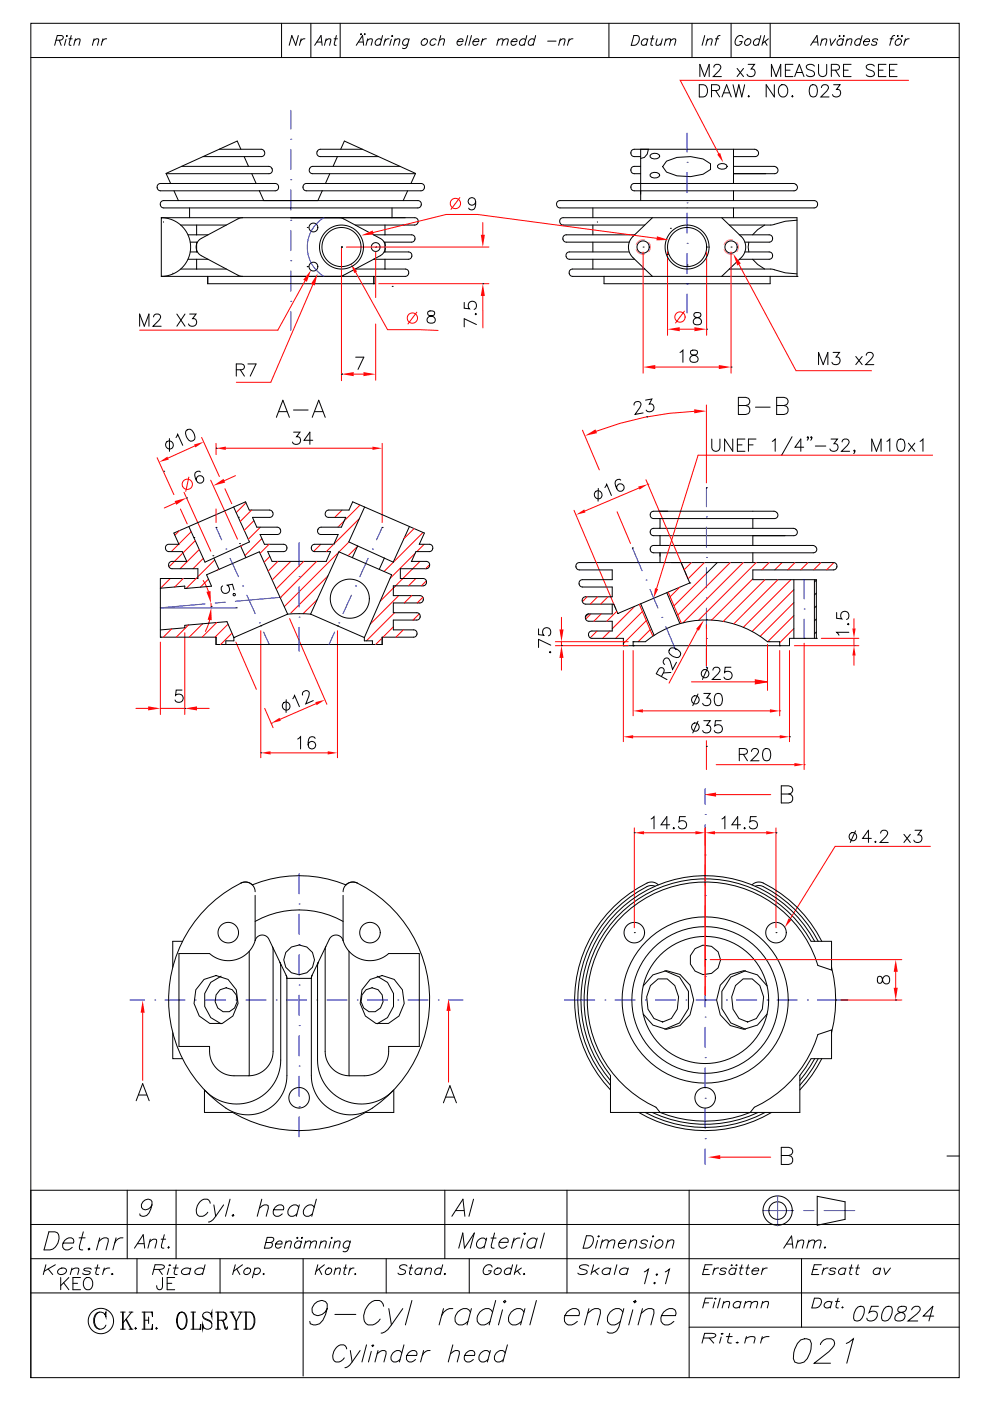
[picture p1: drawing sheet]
<svg xmlns="http://www.w3.org/2000/svg" width="210mm" height="297mm" viewBox="0 0 210 297" stroke-linecap="round" stroke-linejoin="round" font-family="sans-serif">
<g fill="none" stroke="#000" stroke-width=".21">
<path d="M35.2 36.8l1 2.1h-2.2l-.4 .1-.3 .7 .2 .4 .3 .3h24.6l.5-.2 .2-.5-.2-.6-.5-.2h-22.2M38.5 35.3h18.6l.5 .3 .2 .5-.2 .5-.5 .2h-21.8M46.5 31.6h8.9l.5 .3 .3 .6-.2 .4-.6 .3h-12.3M50.3 29.9l.8 1.7M53.4 36.8l.9 2.1M64.5 39.1l.4-.2h24.5l.5 .3 .1 .5-.2 .5-.5 .2h-24.4l-.4-.1-.2-.4v-.4zM70 36.8l-1 2.1M73 29.9l-.7 1.7M76.9 31.6h-9l-.5 .3-.2 .6 .2 .4 .5 .3h12.4M84.8 35.3h-18.5l-.5 .3-.2 .5 .2 .5 .5 .2h21.8M88.1 36.8l-.9 2.1M134 39.1l.5-.2h33.9l.4 .2a.75 .75 0 0 1 .3 1l-.6 .3h-34l-.4-.1-.3-.4v-.4z"/>
<path d="M135.9 33.2l-1.7-.1-.4-.4 .1-.7 .6-.4h25.6l.4 .2 .4 .6-.1 .5-.5 .3h-4.7M135.9 35.3h-1.6l-.3 .2-.2 .4 .1 .6 .4 .3h1.6M135.9 31.6v10.9M137.5 31.6l-.2 1.1-.6 .7-.8 .2M137.9 32.9a1.26 1.26 0 0 1 2 .2 1.22 1.22 0 0 1-2 .2zM137.9 37a1.27 1.27 0 0 1 2 .1 1.21 1.21 0 0 1-2 .2zM141.4 34.2l2.2-.8 2.9-.2 2.6 .5 1.6 1v1.2l-1.6 1-2.6 .5-2.9-.1-2.2-.8-.8-1.2zM152.2 35.1a1.27 1.27 0 0 1 2 .2 1.21 1.21 0 0 1-2 .1zM155.6 35.3h8.6l.5 .1a.77 .77 0 0 1 .2 1l-.5 .4h-8.8M155.6 31.6v7.3M34.2 42.8l.5-.3h54l.5 .3 .2 .5-.2 .5-.5 .3h-54l-.6-.5-.1-.4zM34.2 46.2h53.8l.5 .2 .2 .4-.2 .7-.5 .2h-12.7"/>
<path d="M34.7 47v.1M36.7 57.9v.1M38.3 57h9.7M38.3 47.7h9.7M39.9 55h4.2M39.9 49.8h4.2M40.2 44.1v2.1M40.3 53.4h1.6M40.3 51.3h1.6M41.7 47.7v2.1M41.7 51.3v2.1M41.7 55v2"/>
<path d="M44.1 58.6v1.5h35.2v-1.5M51.4 46.2l-.9 .2-7.8 4.1a2.07 2.07 0 0 0 0 3.7l7.8 4.1 .9 .3M55 40.4l.9 2.1M68.3 40.4l-.9 2.1M71.9 46.2l1 .2 7.8 4.1a2.07 2.07 0 0 1 0 3.7l-8.3 4.3-10.7 .1M75.3 57h10.7l.5 .3 .2 .5-.2 .5-.5 .3h-51.8M79.2 49.8h8.2l.4 .2 .2 .4-.1 .6-.5 .3h-5.9M81.5 53.4h5.3l.4 .3 .2 .6-.2 .4-.5 .3h-7.5M81.7 47.7v2.1M81.7 51.3v2.1M81.7 55v2M83.1 44.1v2.1"/>
<path d="M118.7 47l.2-.6 .5-.2h49.7v12.4h-16M118.7 47.1l.3 .4 .4 .2h17.4M118.8 42.5h54l.5 .3 .1 .4-.2 .6-.5 .3h-53.9M120.1 49.8l-.5 .2-.2 .6 .2 .5 .5 .2M125.8 44.1v2.1M125.8 47.7v2.1M125.8 51.3v2.1M125.8 55v2M126.7 47v.1M128.1 58.6v1.5h35.3v-1.5M133.3 53.4h-12.6l-.4 .2-.2 .5 .1 .6 .5 .3h13.9M136.8 57h-15.4l-.5 .3-.2 .5 .3 .6 .4 .2h17"/>
<path d="M154.7 57l9.3 .1a21.1 21.1 0 0 0 5.1 1M155.6 40.4v2.1M155.6 44.1v2.1M156.8 49.8h6.4l.4 .1 .3 .5-.1 .6-.5 .3h-5.3M158 53.4h5.3l.5 .4 .1 .5-.3 .5-.4 .2h-6.3M158.8 51.3l-.1 1.1 .1 1M159.6 55l1.1 1.1 1.5 .9M162.2 47.7l-1.5 1-1.1 1.1M169.1 46.7a21.1 21.1 0 0 0-5.1 .9l-9.3 .1M29.6 69.2v-2.6l1 2.6 1-2.6v2.6M32.6 67.2l.2-.5 .8-.1a.63 .63 0 0 1 .3 1l-1.4 1.6h1.7M37.5 66.6l1.7 2.6"/>
<path d="M39.2 66.6l-1.7 2.6M40.2 66.6h1.4l-.8 1a.83 .83 0 0 1 .9 .9 .83 .83 0 0 1-1.1 .7l-.4-.2-.2-.3M63.4 200.3a3.2 3.2 0 0 0-3.2 3.2 3.2 3.2 0 0 0 3.2 3.1"/>
<circle cx="66.5" cy="56.5" r=".93"/>
<circle cx="66.5" cy="48.2" r=".93"/>
<circle cx="72.4" cy="52.4" r="4.1"/>
<circle cx="79.7" cy="52.4" r=".93"/>
</g>
<path d="M61.7 29.5h.1M61.7 38.1h.1M61.7 23.4v4M61.7 31.7v4.2M61.7 46.7h.1M61.7 55.3h.1M61.7 40.2v4.3M61.7 48.8v4.3M61.7 57.4v4.3M61.7 63.9h.1M61.7 66v4" fill="none" stroke="#00f" stroke-width=".21"/>
<path d="M29.6 70h29.3" fill="none" stroke="#f00" stroke-width=".21"/>
<path d="M152.1 32.8l.6-.4 .7 2z" fill="#f00"/>
<path d="M192.7 17h-48.4l8.1 15.6" fill="none" stroke="#f00" stroke-width=".21"/>
<g fill="none" stroke="#000" stroke-width=".21">
<path d="M148.3 18h.9a1.38 1.38 0 0 1 .9 1.3 1.38 1.38 0 0 1-.9 1.3h-.9zM148.4 16.2v-2.6l1 2.6 1-2.6v2.6M150.9 19.2l1.5-.1a.6 .6 0 0 0 0-1l-1.5-.1v2.6M151.4 14.3l.3-.5 .7-.2a.63 .63 0 0 1 .4 1l-1.5 1.6h1.7M151.8 19.2l.8 1.4M153.5 19.7h1.2M155.5 18l.6 2.6 .6-2.6 .6 2.6 .7-2.6M156.3 14.5l1.4 1.7M157.7 14.5l-1.4 1.7M158.7 13.6h1.3l-.7 1a.83 .83 0 0 1 .9 1 .83 .83 0 0 1-1.1 .6l-.4-.1-.3-.4M163.6 16.2v-2.6l1 2.6 1-2.6v2.6M164.2 18v2.6l-1.7-2.6v2.6"/>
<path d="M165.4 18.3a.96 .96 0 0 1 1-.3 .96 .96 0 0 1 .7 .9 1.14 1.14 0 0 1-.3 1.3 1.14 1.14 0 0 1-1.2 .2 1.61 1.61 0 0 1-.2-2.1zM166.6 14.9h1M168.2 13.6h-1.6v2.6h1.6M168.6 16.2l.9-2.6 1 2.6M168.9 15.4h1.3M172 18.1a.84 .84 0 0 1 1.2 .4 2.14 2.14 0 0 1-.2 1.9 .84 .84 0 0 1-1.2-.3 2.14 2.14 0 0 1 .2-2zM172.8 14a.98 .98 0 0 0-1-.4 .98 .98 0 0 0-.8 .7l.3 .3 1 .4a.63 .63 0 0 1 .4 .5 .63 .63 0 0 1-.2 .6 1.19 1.19 0 0 1-1.5-.2M173.6 13.6v1.9a.87 .87 0 0 0 .9 .7 .87 .87 0 0 0 .8-.7v-1.9M174.2 18.6l.3-.5 .7-.1a.63 .63 0 0 1 .4 .9l-1.5 1.7h1.7M176.3 14.9l1.5-.1a.6 .6 0 0 0 0-1l-1.5-.2v2.6M176.8 18h1.4l-.8 .9a.83 .83 0 0 1 .9 1 .83 .83 0 0 1-1.1 .7l-.4-.2-.2-.3M177.2 14.9l.9 1.3"/>
<path d="M178.9 14.9h1M180.5 13.6h-1.6v2.6h1.6M185.5 14a.97 .97 0 0 0-1-.4 .97 .97 0 0 0-.8 .7l.3 .3 1 .4a.63 .63 0 0 1 .4 .5 .63 .63 0 0 1-.2 .6 1.19 1.19 0 0 1-1.5-.2M186.3 14.9h1M187.9 13.6h-1.6v2.6h1.6M188.7 14.9h1M190.3 13.6h-1.6v2.6h1.6M153.1 20.6l1-2.6 1 2.6M158.8 20.3l.1 .1-.1 .2-.1-.2zM168.1 20.3l.1 .1-.1 .2-.2-.2zM51.1 187.2a2.06 2.06 0 0 1 2.4 .4 26.3 26.3 0 0 1 19.9 0 2.06 2.06 0 0 1 2.4-.4M51.1 187.2a27.6 27.6 0 0 0-2.1 48.3 8.3 8.3 0 0 0 11.9-7.5l-.1-20.8-3.8-8.1a1.56 1.56 0 0 0-1.5-.9 1.56 1.56 0 0 0-1.4 1.1 5.9 5.9 0 0 1-9.7 2.8h-6.4v19.7h6.4a5.3 5.3 0 0 0 5.2 6.2h3.1a5.2 5.2 0 0 0 5.2-5.1v-21.6l-.1-.7"/>
<path d="M51.1 187.2a2.07 2.07 0 0 1 3 1.8M54.1 195.3a19.1 19.1 0 0 1 18.7 0M54.1 189.8v9.6M72.8 189.8v9.6M75.8 187.2a27.6 27.6 0 0 1 2.1 48.3 8.3 8.3 0 0 1-11.9-7.5l.1-20.8 3.8-8.1a1.56 1.56 0 0 1 1.5-.9 1.56 1.56 0 0 1 1.4 1.1 5.9 5.9 0 0 0 9.6 2.8h6.5v19.7h-6.5a5.3 5.3 0 0 1-5.1 6.2h-3.2a5.2 5.2 0 0 1-5.1-5.1v-21.6l.1-.7M75.8 187.2a2.07 2.07 0 0 0-3 1.8M138.9 187.9l-1.1-.2a26.9 26.9 0 0 0-8.3 42.4M139.6 187.6a2.05 2.05 0 0 0-2.4-.4 27.7 27.7 0 0 0-7.7 43.8M160.2 187.9l.9-.2 .8 .2M161.9 187.2a2.05 2.05 0 0 0-2.4 .4M172 199.5a25.7 25.7 0 0 0-36.7-8.9 25.7 25.7 0 0 0-5.8 37.4v7.8h40.2v-7.8M43.3 207.6l2.5-.8 2.6 .8 1.7 2.2 .4 2.9-1.1 2.7-2.2 1.5h-2.7l-2.2-1.5-1.1-2.7 .3-2.9z"/>
<path d="M46.9 206.9l-2.2 1.3-1.3 2.4v2.7l1.3 2.4 2.2 1.3M52.9 201.7v26.3M59.4 204l.1 .7v20a9.3 9.3 0 0 1-5.8 8.7 9.3 9.3 0 0 1-10.2-2.2M60.9 207.4h5.1M63.4 200.3a3.2 3.2 0 0 1 3.3 3.2 3.2 3.2 0 0 1-3.3 3.1M67.5 204l-.1 .7v20a9.3 9.3 0 0 0 5.8 8.7 9.3 9.3 0 0 0 10.2-2.2M74 201.7v26.3M78.5 207.6l2.6-.8 2.5 .8 1.8 2.2 .3 2.9-1.1 2.7-2.2 1.5h-2.7l-2.2-1.5-1.1-2.7 .4-2.9zM80 206.9l2.2 1.3 1.3 2.4v2.7l-1.3 2.4-2.2 1.3M136.4 209l2.1-2.3 2.9-.9 2.8 .8 2.2 2.2 .7 3.2-.7 3.1-2.2 2.3-2.8 .8-2.9-.9-2.1-2.3M138 208.9l1.6-1.4h1.9l1.6 1.4 .8 2.4-.2 2.6-1.3 2-1.8 .7-1.9-.7-1.3-2-.2-2.6zM141 205.8l3.1 1.3 1.9 3v3.7l-1.9 3-3.1 1.4"/>
<path d="M147.4 201.1a3.2 3.2 0 0 1 4.5 .1 3.2 3.2 0 0 1 0 4.5 3.2 3.2 0 0 1-4.5 .2l-1-1.5v-1.8zM156 208.9l1.6-1.4h1.9l1.7 1.4 .8 2.4-.3 2.6-1.3 2-1.8 .7-1.9-.7-1.2-2-.3-2.6zM158.1 205.8l-3.1 1.3-1.9 3v3.7l1.9 3 3.1 1.4M162.7 209l-2.1-2.3-2.8-.9-2.9 .8-2.1 2.2-.8 3.2 .8 3.1 2.1 2.3 2.9 .8 2.8-.9 2.1-2.3M173.5 219.3a25 25 0 0 1-13.5 15.4M43.4 231v4.8h6a27.7 27.7 0 0 0 28.1 0h6v-4.8M135.5 235.8a27.7 27.7 0 0 0 28.2 0M136.8 235.8a27 27 0 0 0 25.5 0M138.3 235.8a26.4 26.4 0 0 0 22.5 0M172.8 224.4l-.9 1.6-2.2 3M173.6 224.4l-2.5 3.9-1.4 1.8M174.3 224.4a27.8 27.8 0 0 1-4.6 6.6"/>
<circle cx="48.4" cy="197.7" r="2.18"/>
<circle cx="78.5" cy="197.7" r="2.18"/>
<circle cx="134.5" cy="197.7" r="2.18"/>
<circle cx="164.6" cy="197.7" r="2.18"/>
<circle cx="149.6" cy="212" r="17.6"/>
<circle cx="149.6" cy="212" r="13.5"/>
<circle cx="149.6" cy="212" r="15.5"/>
<circle cx="63.4" cy="232.7" r="2.17"/>
<circle cx="149.6" cy="232.7" r="2.18"/>
</g>
<g fill="none" stroke="#00f" stroke-width=".21">
<path d="M149.6 172.7h.1M149.6 167.2v3.3M149.6 174.8v4.3M63.4 191.6h.1M63.4 185.2v4.3M63.4 193.8v4.3M149.6 198.4h.1M149.6 189.8h.1M149.6 181.2h.1M149.6 183.4v4.3M149.6 192v4.3M27.6 212h3.1"/>
<path d="M32.8 212h.1M35 212h4.3M41.4 212h.1M43.6 212h4.3M50 212h.1M52.2 212h4.3M58.6 212h.1M60.7 212h4.3M63.4 217.4h.1M63.4 208.8h.1M63.4 200.2h.1M63.4 202.4v4.3"/>
<path d="M63.4 211v4.3M63.4 219.5v4.3M67.2 212h.1M69.3 212h4.3M75.8 212h.1M77.9 212h4.3M84.4 212h.1M86.5 212h4.3M93 212h.1M95.1 212h3.1M119.7 212h6.4M128.3 212h.1"/>
<path d="M130.4 212h4.3M136.9 212h.1M139 212h4.3M145.5 212h.1M147.6 212h4.3M149.6 215.6h.1M149.6 207h.1M149.6 200.6v4.3M149.6 209.2v4.3M149.6 217.8v4.3M154.1 212h.1M156.2 212h4.3"/>
<path d="M162.7 212h.1M164.8 212h4.3M171.3 212h.1M173.4 212h6.4M63.4 234.6h.1M63.4 226h.1M63.4 228.1v4.3M63.4 236.7v4.3M149.6 232.8h.1M149.6 224.2h.1M149.6 226.4v4.2M149.6 234.9v4.3"/>
<path d="M149.6 241.4h.1M149.6 243.5v3.4"/>
</g>
<path d="M167.3 194.7l.6 .3-1.4 1.6z" fill="#f00"/>
<path d="M197.3 179.4h-20.2l-9.5 15.5" fill="none" stroke="#f00" stroke-width=".21"/>
<g fill="none" stroke="#000" stroke-width=".21">
<path d="M181.5 176.1l-1.1 2.5M184.8 177.7h-1.8l1.2-1.7v2.6M185.7 178.3l.1 .2-.1 .1-.1-.1zM186.8 176.6l.2-.5 .8-.1a.63 .63 0 0 1 .4 1l-1.5 1.6h1.7M191.7 176.9l1.4 1.7M193.1 176.9l-1.4 1.7M194.1 176h1.3l-.7 1a.83 .83 0 0 1 .9 .9 .83 .83 0 0 1-1.2 .7l-.3-.1-.3-.4M46.7 209.8l1.3-.4a2.56 2.56 0 0 1 2.3 2.9 2.56 2.56 0 0 1-3 2.2 2.69 2.69 0 0 1-.6-4.7zM77.6 209.8l1.3-.4a2.56 2.56 0 0 1 2.4 2.9 2.56 2.56 0 0 1-3 2.2 2.69 2.69 0 0 1-.7-4.7z"/>
<circle cx="180.9" cy="177.3" r=".85"/>
</g>
<path d="M74.4 55.9l1.3 1.6-.6 .4z" fill="#f00"/>
<g fill="none" stroke="#f00" stroke-width=".21">
<path d="M75.4 57.7l6.8 12.2 10.7 .1M88.4 66.2l-1.9 2.5M149.6 175.5v35.4M151.6 176.5h10.9M164.6 175.5v21.2"/>
<circle cx="87.5" cy="67.4" r="1.09"/>
</g>
<path d="M169.1 58.6h.1M90.8 66a.52 .52 0 0 0 .3 .9 1.07 1.07 0 0 1 1.2 1.1 .9 .9 0 0 1-1 .5 .9 .9 0 0 1-.7-.9 1.19 1.19 0 0 1 1.2-.7 .52 .52 0 0 0 .3-.9l-.4-.1zM145.7 60.1h.1" fill="none" stroke="#000" stroke-width=".21"/>
<g fill="#f00">
<path d="M149.6 176.5l2-.3v.7z"/>
<path d="M162.5 176.2l2.1 .3-2.1 .4z"/>
</g>
<path d="M153.1 173.6l.7-.5v2.6M157.1 174.8h-1.9l1.3-1.7v2.6M157.9 175.5l.2 .1-.2 .1-.1-.1zM160.4 173.1h-1.2l-.1 1.1a.92 .92 0 0 1 1.3 0 .92 .92 0 0 1-.1 1.4 .92 .92 0 0 1-1.4-.4M164.6 176.5h.1M164.6 197.7h.1M149.6 212h.1" fill="none" stroke="#000" stroke-width=".21"/>
<path d="M134.5 175.5v21.2M136.6 176.5h10.9M149.6 175.5v35.4" fill="none" stroke="#f00" stroke-width=".21"/>
<g fill="#f00">
<path d="M147.5 176.2l2.1 .3-2.1 .4z"/>
<path d="M134.5 176.5l2.1-.3v.7z"/>
</g>
<g fill="none" stroke="#000" stroke-width=".21">
<path d="M34.2 46.2a6.2 6.2 0 0 1 6.2 6.2 6.2 6.2 0 0 1-6.2 6.2zM36.9 40.4l.9 2.1M65.2 56.5h.1M72.4 52.4h.1M86.5 40.4l-1 2.1M120.1 49.8h14.5M120.1 51.3h13.4M138.4 46.2l-4.2 3.9a3.1 3.1 0 0 0 0 4.5l4.2 4M142.2 48.4h.1M145.7 56.2h.1M153.1 46.2l4.1 3.9a3.1 3.1 0 0 1 0 4.5l-4.1 4M72.4 79.3h.1"/>
<path d="M83.2 60.7h.1M134.5 176.5h.1M138.1 173.6l.6-.5v2.6M142.1 174.8h-1.9l1.2-1.7v2.6M142.9 175.5l.1 .1-.1 .1-.1-.1zM145.4 173.1h-1.2l-.2 1.1a.92 .92 0 0 1 1.4 0 .92 .92 0 0 1-.2 1.4 .92 .92 0 0 1-1.3-.4M134.5 197.7h.1M149.6 212h.1"/>
<circle cx="136.4" cy="52.4" r="1.29"/>
<circle cx="145.7" cy="52.4" r="4.1"/>
<circle cx="155.1" cy="52.4" r="1.29"/>
</g>
<path d="M145.7 34.4h.1M145.7 28.2v4.1M145.7 36.5v4.3M145.7 43h.1M145.7 51.6h.1M145.7 45.1v4.3M145.7 53.7v4.3M145.7 60.2h.1M145.7 62.3v4.1" fill="none" stroke="#00f" stroke-width=".21"/>
<path d="M134.9 52.9a1.55 1.55 0 0 0 1.8 1M136.7 50.8a1.56 1.56 0 0 0-1.8 1M137.6 51.4a1.55 1.55 0 0 1 0 2M153.6 52.9a1.55 1.55 0 0 0 1.7 1M155.3 50.8a1.56 1.56 0 0 0-1.7 1M156.3 51.4a1.54 1.54 0 0 1 0 2" fill="none" stroke="#f0f" stroke-width=".21"/>
<g fill="none" stroke="#f00" stroke-width=".21">
<path d="M72.4 52.4v28.3M73.5 52.4h30.2M102.4 47.2v2.6M80.3 60.1h23.4M102.4 62.7v6.8M145.2 66l-1.9 2.5"/>
<circle cx="144.2" cy="67.2" r="1.09"/>
</g>
<g fill="#f00">
<path d="M102 49.8h.8l-.4 2.6z"/>
<path d="M102.4 60.1l.4 2.6h-.8z"/>
</g>
<path d="M72.4 52.4h.1M79.3 60.1h.1M102.4 60.1h.1" fill="none" stroke="#000" stroke-width=".21"/>
<path d="M72.4 53.4v27.2M79.7 53.4v9.7M75 79.3h2.1" fill="none" stroke="#f00" stroke-width=".21"/>
<g fill="#f00">
<path d="M77.1 78.9l2.6 .4-2.6 .4z"/>
<path d="M72.4 79.3l2.6-.4v.8z"/>
</g>
<path d="M65.2 56.5h.1M65.2 48.2h.1M72.4 52.4h.1M79.7 52.4h.1M72.4 79.3h.1M98.5 64.1v1.2l1.1 .2a.92 .92 0 0 1-.1-1.4 .92 .92 0 0 1 1.4 .2 .92 .92 0 0 1-.3 1.3M100.9 66.5l.2 .1-.2 .1-.1-.1zM101.1 68.8l-2.6-1.2v1.7" fill="none" stroke="#000" stroke-width=".21"/>
<path d="M136.4 53.4v25.7M155.1 53.4v25.7M139 77.8h13.5" fill="none" stroke="#f00" stroke-width=".21"/>
<g fill="#f00">
<path d="M136.4 77.8l2.6-.4v.8z"/>
<path d="M152.5 77.4l2.6 .4-2.6 .4z"/>
</g>
<path d="M136.4 52.4h.1M155.1 52.4h.1M155.1 77.8h.1" fill="none" stroke="#000" stroke-width=".21"/>
<path d="M141.6 53.4v17.7M149.9 53.4v17.7M144.2 69.8h3.1" fill="none" stroke="#f00" stroke-width=".21"/>
<g fill="#f00">
<path d="M141.6 69.8l2.6-.4v.8z"/>
<path d="M147.3 69.4l2.6 .4-2.6 .4z"/>
</g>
<g fill="none" stroke="#000" stroke-width=".21">
<path d="M141.6 53.9h.1M149.9 52.4h.1M144.2 74.7l.7-.5v2.6M146.6 74.3a.52 .52 0 0 0 .2 .9 1.07 1.07 0 0 1 1.3 1.1 .9 .9 0 0 1-1.1 .5 .9 .9 0 0 1-.7-.9 1.19 1.19 0 0 1 1.3-.7 .52 .52 0 0 0 .2-.9l-.4-.1zM147.3 66.4a.52 .52 0 0 0 .2 .8 1.06 1.06 0 0 1 1.3 1.2 .9 .9 0 0 1-1 .5 .9 .9 0 0 1-.7-.9 1.19 1.19 0 0 1 1.2-.8 .52 .52 0 0 0 .2-.8l-.3-.1zM149.9 69.8h.1"/>
<circle cx="72.4" cy="52.4" r="4.7"/>
</g>
<path d="M76.6 49.9l2.5-1 .2 .8z" fill="#f00"/>
<g fill="none" stroke="#f00" stroke-width=".21">
<path d="M97.5 41.9l-1.8 2.5M101.2 45.5h-6.5l-15.5 3.8M79.7 68.7v11.9"/>
<circle cx="96.6" cy="43.1" r="1.09"/>
</g>
<g fill="none" stroke="#000" stroke-width=".21">
<path d="M50.3 29.9l-15.1 6.9M51.8 33.2l.9 2.1M71.6 33.2l-1 2.1M73.1 29.9l15 6.9M100.9 42.8a.8 .8 0 0 1-1.1 .6 .8 .8 0 0 1-.3-1.2 .8 .8 0 0 1 1.3 .1 2.34 2.34 0 0 1-.3 2.1 .76 .76 0 0 1-1.1-.3"/>
<circle cx="145.7" cy="52.4" r="4.7"/>
</g>
<path d="M139.3 50.1l2.6 .8h-2.7z" fill="#f00"/>
<path d="M101.2 45.5l38.1 5" fill="none" stroke="#f00" stroke-width=".21"/>
<path d="M118.1 43.5l.3 .4 .4 .2M118.8 42.5l-.6 .3-.1 .6M138.4 58.6h14.7" fill="none" stroke="#000" stroke-width=".21"/>
<path d="M95.1 211.7l.5 2.6h-.9z" fill="#f00"/>
<path d="M95.1 214.3v15.1" fill="none" stroke="#f00" stroke-width=".21"/>
<path d="M30.3 212.1l.4 2.6h-.9z" fill="#f00"/>
<path d="M30.3 214.7v14.3" fill="none" stroke="#f00" stroke-width=".21"/>
<path d="M36.6 199.5h2.1M172 199.5h4.4M36.6 218.9v5.5h2.1M172 224.4h4.4" fill="none" stroke="#000" stroke-width=".21"/>
<path d="M149.3 168.4l2.6-.4v.9z" fill="#f00"/>
<path d="M151.9 168.4h11.6" fill="none" stroke="#f00" stroke-width=".21"/>
<path d="M150.2 245.3l2.6-.4v.8z" fill="#f00"/>
<path d="M152.8 245.3h10.7" fill="none" stroke="#f00" stroke-width=".21"/>
<g fill="none" stroke="#000" stroke-width=".21">
<path d="M165.7 168.3h1.6a.95 .95 0 0 1 .9 1 .95 .95 0 0 1-.9 .9h-1.6v-3.6h1.6l.5 .2a.84 .84 0 0 1 0 1.3l-.5 .2M36.6 199.5v5.5M161.9 187.2a27.6 27.6 0 0 1 12.4 12.3M161.9 187.9a27 27 0 0 1 11.7 11.6M172.8 199.5a26.4 26.4 0 0 0-38.1-9.3 26.4 26.4 0 0 0-5.2 38.8M176.4 199.5v6.1l-2.9-.9a25 25 0 0 0-40.4-11.5 25 25 0 0 0 6 41.5l.9 1.1a25.7 25.7 0 0 0 19.1 0l.9-1.1M173.5 219.3l2.9-1v6.1M176.4 205a27.7 27.7 0 0 1 0 13.9M28.9 233.3l1.4-3.6 1.3 3.6M29.4 232.1h1.7M94.1 233.8l1.3-3.7 1.4 3.7M94.6 232.6h1.7"/>
<path d="M172 224.4l-2.3 3.6M165.7 244.9h1.6a.95 .95 0 0 1 .9 1 .95 .95 0 0 1-.9 .9h-1.6v-3.6h1.6l.5 .2a.84 .84 0 0 1 0 1.4l-.5 .1"/>
</g>
<path d="M155.5 53.8l1.6 2.1-.7 .4z" fill="#f00"/>
<path d="M156.8 56.1l12 22.5h16" fill="none" stroke="#f00" stroke-width=".21"/>
<path d="M75.4 75.7h1.8l-1.3 2.6M173.6 77.3v-2.6l1 2.6 1-2.6v2.6M176.7 74.7h1.4l-.8 1a.83 .83 0 0 1 .9 .9 .83 .83 0 0 1-1.1 .7l-.4-.1-.2-.4M181.5 75.6l1.4 1.7M182.9 75.6l-1.4 1.7M183.7 75.3l.3-.5 .7-.1a.63 .63 0 0 1 .4 1l-1.5 1.6h1.7" fill="none" stroke="#000" stroke-width=".21"/>
<path d="M68.7 46.2a7.2 7.2 0 0 0 0 12.4" fill="none" stroke="#00f" stroke-width=".21"/>
<path d="M67.4 58l-.6 2.5-.8-.3z" fill="#f00"/>
<path d="M66.4 60.3l-9 20.7h-7.3" fill="none" stroke="#f00" stroke-width=".21"/>
<path d="M50.1 78.4l1.5-.1a.6 .6 0 0 0 0-1l-1.5-.2v2.6M51 78.4l.8 1.3M52.6 77.1h1.7l-1.2 2.6" fill="none" stroke="#000" stroke-width=".21"/>
<path d="M66 57.3l-.9 2.4-.8-.4z" fill="#f00"/>
<path d="M64.7 59.5l-5.8 10.5M150.6 203.4h40.7M178.3 212h13M190 206v3.4" fill="none" stroke="#f00" stroke-width=".21"/>
<g fill="#f00">
<path d="M190 203.4l.4 2.6h-.8z"/>
<path d="M189.6 209.4h.8l-.4 2.6z"/>
</g>
<path d="M149.6 203.4h.1M177.3 212h.1M186.2 207.1a.98 .98 0 0 0 .3 1.3h.2a1.42 1.42 0 0 0 .6-1.2 .72 .72 0 0 1 .8-.4 .72 .72 0 0 1 .6 .7v.4a.74 .74 0 0 1-.8 .7 .74 .74 0 0 1-.7-.8l-.1-.5a.52 .52 0 0 0-.9-.2zM190 212h.1" fill="none" stroke="#000" stroke-width=".21"/>
<path d="M50 136.1l4.4 10M55.3 133.7v26.9M71.6 133.7v26.9M57.4 159.6h12.1M67 149.2l-7.6 3.3" fill="none" stroke="#f00" stroke-width=".21"/>
<g fill="#f00">
<path d="M57.5 153.3l1.8-1.1 .3 .6z"/>
<path d="M55.3 159.6l2.1-.4v.7z"/>
</g>
<path d="M55.3 159.6h.1M57.5 153.3h.1M63.1 156.7l.7-.5v2.6M66.8 156.5a.76 .76 0 0 0-1.1-.2 2 2 0 0 0 0 2.3 .8 .8 0 0 0 1.2-.3 .8 .8 0 0 0-.5-1.1 .8 .8 0 0 0-1 .7" fill="none" stroke="#000" stroke-width=".21"/>
<path d="M69.5 159.2l2.1 .4-2.1 .3z" fill="#f00"/>
<path d="M34 136.1v15.4M39.2 134.1v17.4M28.8 150.2h2.6M34 150.2h5.2M41.8 150.2h2.6" fill="none" stroke="#f00" stroke-width=".21"/>
<path d="M38.6 146.3h-1.2l-.2 1.1a.92 .92 0 0 1 1.4 0 .92 .92 0 0 1-.1 1.3 .92 .92 0 0 1-1.4-.3" fill="none" stroke="#000" stroke-width=".21"/>
<g fill="#f00">
<path d="M31.4 149.7l2.6 .5-2.6 .4z"/>
<path d="M39.2 150.2l2.6-.5v.9z"/>
</g>
<path d="M34 135.1h.1M39.2 133.1h.1M39.2 150.2h.1" fill="none" stroke="#000" stroke-width=".21"/>
<path d="M43.1 123l1.1 2.4M44.5 131.4l-.9 2.4M44.7 127.9l.1 .9" fill="none" stroke="#f00" stroke-width=".21"/>
<g fill="#f00">
<path d="M44.8 128.8l.1 2.7-.8-.1z"/>
<path d="M43.8 125.5l.8-.2 .1 2.6z"/>
</g>
<g fill="none" stroke="#000" stroke-width=".21">
<path d="M34 128.8h.1M39.2 133.1l-5.2 .4M39.2 124.2l-5.2 .5M44.8 128.5h.1M47.2 124.2a.92 .92 0 0 0 0 1.4 .92 .92 0 0 0 1.4-.2 .92 .92 0 0 0-.4-1.4l1.1-.2 .3 1.2M50.1 128.8h.1M59.4 126.6h.1"/>
<circle cx="49.7" cy="126.1" r=".25"/>
</g>
<path d="M43.5 128l-9.5 .8h16.1M47.8 127.6l-2.2 .2M59.4 126.6l-9.5 .9" fill="none" stroke="#00f" stroke-width=".21"/>
<path d="M33.3 97l3.6 7.8M36.1 122.6l-2 2.1" fill="none" stroke="#f00" stroke-width=".21"/>
<path d="M33.8 98l1.7-1.2 .3 .6z" fill="#f00"/>
<path d="M58.6 88.5l1.4-3.7 1.4 3.7M59.1 87.3h1.8M62.2 86.9h3.2M66.2 88.5l1.4-3.7 1.4 3.7M66.7 87.3h1.8M34.1 124.7h-.1M42 122.6h-8v12.5h11.8" fill="none" stroke="#000" stroke-width=".21"/>
<path d="M68 115.4l-1.5 1.5M74 114.9l-13.7 13.7M67.3 127.1l-3 3M69.6 122.1l-7.9 7.9" fill="none" stroke="#f00" stroke-width=".21"/>
<path d="M66.9 148.8l2-.5-1.7 1.2z" fill="#f00"/>
<g fill="none" stroke="#f00" stroke-width=".21">
<path d="M47.9 95h31.1M39 104.4l5.7 12.5M40.6 112.7l-4.3 4.2M41.4 114.6l-5.5 5.6M42.3 116.5l-4.1 4.1M43.1 118.4l-2.2 2.2M44.7 101.8l5.7 12.5M45.5 118.7l-6 6M47.7 103.6l1.4 3.2M52.2 106.6l-2.1 2.1M36.4 133.3l-1.8 1.8M38.9 122.6l-1.8 1.8"/>
<path d="M40 132.5l-2.6 2.6M43 132.2l-2.9 2.9M44.2 122.8l-1.7 1.7M46 132l-3.1 3.1M48.4 132.3l-2.8 2.8M49.2 134.2l-2.4 2.4M61.4 131.1l7.9 18.2"/>
</g>
<g fill="none" stroke="#000" stroke-width=".21">
<path d="M35.1 116.3l.3 .5 .3 .1h3l.9 2.1-3.4 .1-.4 .5 .2 .8 .4 .2h5.6v2M49.6 107.5l3.3 7.4-9.4 4.3-3.4-7.6M52.1 106.4l-15.2 6.6M55 117l-11.2 4.8M63.4 119h5.8M66.8 115.4h4M66.8 116.9h3.3M67.4 112.3l.1 .6 .6 .4M71.9 117l-6 13.2 11.4 5M39.2 133.1v-.5l8.9-.8 1.5 3.4M39.2 124.2v.6l5.7-.5M45.8 135.1v1.5h35.3"/>
<path d="M47.9 135.8v.8M49.6 135.2h.1M49.6 136.6h.1M49.6 135.2v.6M61 130.2l-11.4 5"/>
</g>
<path d="M45.8 111.8l1.2 2.6M47.9 116.4h.1M48.8 118.3l1.8 4M51.5 124.2h.1M52.4 126.2l1.7 3.9M55 132h.1M55.9 134l1.2 2.6" fill="none" stroke="#00f" stroke-width=".21"/>
<path d="M37 106.2l2.6-.7-2.2 1.5z" fill="#f00"/>
<g fill="none" stroke="#f00" stroke-width=".21">
<path d="M37.2 106.6l-2.4 1.1M38 112.5l-.9 .9M38.3 107.9l1.4 3.2M45.8 107.9v2.9M51.4 115.6l-.3 .3M53.4 108.1l-2.5 2.4M53.9 110.4l-2.1 2M55.2 111.7l-2.5 2.6M55.6 114.2l-3.6 3.6M57.1 115.4l-1.9 1.9M57.2 118l-1.2 1.2M58.9 119l-2 2.1"/>
<path d="M61.7 119l-4 4M64.4 119l-5.8 5.8M67.2 119l-7.8 7.7M46.4 120.6l-.3 .2"/>
</g>
<g fill="none" stroke="#000" stroke-width=".21">
<path d="M36.9 113l1.1 2.4h-2.4l-.4 .3-.1 .6M39.6 105.5h.1M41.1 113.9h.1M42.5 100.1a.77 .77 0 0 0-1.1 .2 2 2 0 0 0 .9 2.1 .8 .8 0 0 0 .9-.8 .8 .8 0 0 0-.9-.8 .8 .8 0 0 0-.6 1.1M45.1 117.8h.1M45.4 118.3l1.1 2.4M45.8 111.8h.1M50.5 109.7h.1M50.8 115.2h.1M51 115.7l1.2 2.5M52.1 106.4l.8 1.7h4.3l.6 .5 .1 .6-.5 .5h-3.8l.9 2h4.3l.6 .5 .1 .6-.5 .5h-3.8l.9 2.1h4.1l.6 .4v.7l-.5 .4h-3.5l.9 2.1h5.7M55 117l6 13.2h4.9"/>
<path d="M66.8 115.4l-.5 .1-.3 .5 .2 .7 .6 .2M43.8 121.8l1.1 2.5M55.3 132.7h.1M60.7 148.3v2.7M62.1 148.1l.4-.7 1 2.4M64.2 147.3v-.5l.7-.4a.63 .63 0 0 1 .7 .7l-.7 2.1 1.6-.7"/>
<circle cx="60.7" cy="149.6" r=".86"/>
</g>
<path d="M63.4 115v5.1M63.4 122.2h.1M63.4 130.8h.1M63.4 124.4v4.3M63.4 133v5" fill="none" stroke="#00f" stroke-width=".21"/>
<path d="M41.2 94.2l2-.5-1.8 1.1z" fill="#f00"/>
<g fill="none" stroke="#000" stroke-width=".21">
<path d="M34.7 99.9h.1M35.9 93v2.7M37.3 92.7l.4-.7 1.1 2.4M39.4 91.4a.84 .84 0 0 1 1.3-.2 2.16 2.16 0 0 1 .6 1.9 .84 .84 0 0 1-1.3 .2 2.15 2.15 0 0 1-.6-1.9z"/>
<circle cx="35.9" cy="94.3" r=".85"/>
</g>
<g fill="none" stroke="#f00" stroke-width=".21">
<path d="M41.3 94.5l-5.7 2.6M42.8 92.7l3.7 8.3M40.1 101.1l-.7 3.1"/>
<circle cx="39.7" cy="102.7" r="1.09"/>
</g>
<g fill="#f00">
<path d="M45.2 103l2.2-1.5 .4 .8z"/>
<path d="M45.8 95l2.1-.3v.7z"/>
</g>
<g fill="none" stroke="#f00" stroke-width=".21">
<path d="M45.8 94v2.4M81.1 94v16.8M49.9 100.8l-2.3 1.1M72.6 108.1l-1.6 1.6M75.9 115.7l-2.1 2.1M76.2 109.9l-7 7M76.4 107.1l-4.7 4.6M87.8 112l-2.1 2.2M88.1 117.3l-5.4 5.3M89.1 119l-8.5 8.5M89.7 112.9l-8.2 8.2M90 115.4l-1.6 1.5"/>
<path d="M91.1 119.7l-.8 .9M81.1 135.2l-1.4 1.4M83.4 132.9l-2.2 2.2M83.7 129.9l-6 5.9M84.6 126.3l-6.1 6M85.5 133.5l-1.5 1.6M87.3 126.3l-1.5 1.5M88.2 122.6l-1.6 1.6M88.9 130.1l-1.3 1.3M89.7 126.6l-1.2 1.2M90.4 123.1l-1 1.1"/>
</g>
<g fill="none" stroke="#000" stroke-width=".21">
<path d="M45.8 95h.1M62.3 91.6h1.3l-.7 1a.83 .83 0 0 1 .9 .9 .83 .83 0 0 1-1.2 .7l-.3-.1-.3-.4M66.3 93.3h-1.8l1.2-1.7v2.6M67.4 112.3l.3-.4 .3-.1 4.4-.1 .9-2h-3.8l-.5-.5 .1-.6 .6-.5h4.3l.8-1.7 15.2 6.6-1.1 2.4h2.3l.5 .3 .1 .7-.5 .5h-3.1l-.9 2.1 3.4 .1 .3 .3 .1 .3-.1 .5-.2 .3-5.9 .1v2l5 .1 .5 .4v.5l-.2 .4-.4 .2h-6.4v2.1h5.7l.6 .4v.7l-.5 .4h-5.8v2.1h5.1l.4 .2 .2 .5-.1 .6-.5 .2h-5.1v2.1h4.5l.5 .5v.6l-.6 .5h-6.7v1.5M68.1 113.3h3.6l-.9 2.1M70.1 116.9l-.9 2.1M71.9 117l11.2 4.8-5.8 13.4v.6M75.9 115.7l-1.2 2.5M77.3 107.5l-3.3 7.4 9.4 4.3 3.4-7.6M81.1 111.8h.1M81.5 118.3l-1.1 2.4M81.6 118.3l-.1 .1"/>
<path d="M71.6 132.7h.1M77.3 136.6h.1M79 135.8v.8"/>
<circle cx="74.2" cy="126.9" r="4.1"/>
</g>
<path d="M78.1 118.3l-1.8 4M79 116.4h.1M81.1 111.8l-1.2 2.6M71 134l-1.2 2.6M71.9 132h.1M74.5 126.2l-1.7 3.9M75.4 124.2h.1" fill="none" stroke="#00f" stroke-width=".21"/>
<path d="M79 94.7l2.1 .3-2.1 .4z" fill="#f00"/>
<path d="M132.2 137.9v19.3M167.5 137.9v19.3M170.6 136.4v26.7M149.8 157v6.1M151.9 162.1h16.6" fill="none" stroke="#f00" stroke-width=".21"/>
<path d="M149.8 158.2h.1M156.8 159.9l1.5-.1a.6 .6 0 0 0 0-1l-1.5-.1v2.6M157.7 159.9l.8 1.4M159.4 159.3l.2-.5 .8-.1a.63 .63 0 0 1 .4 1l-1.5 1.6h1.7M162.1 158.8a.84 .84 0 0 1 1.2 .4 2.14 2.14 0 0 1-.2 1.9 .84 .84 0 0 1-1.2-.3 2.14 2.14 0 0 1 .2-2z" fill="none" stroke="#000" stroke-width=".21"/>
<path d="M168.5 161.7l2.1 .4-2.1 .3z" fill="#f00"/>
<path d="M165.9 119.3l-1.6 1.5M167.8 122.9l-10.1 10.1M168.4 133.2l-3 3M168.4 130.5l-5.6 5.5M168.4 127.7l-7.2 7.2M168.4 125l-8.9 8.9M170.6 162.1h.1" fill="none" stroke="#f00" stroke-width=".21"/>
<path d="M156.6 86h1.6a.95 .95 0 0 1 .9 .9 .95 .95 0 0 1-.9 1h-1.6v-3.7h1.6l.5 .2a.84 .84 0 0 1 0 1.4l-.5 .2M160.2 86.3h3.2M164.7 86h1.6a.95 .95 0 0 1 .9 .9 .95 .95 0 0 1-.9 1h-1.6v-3.7h1.6l.5 .2a.84 .84 0 0 1 0 1.4l-.5 .2" fill="none" stroke="#000" stroke-width=".21"/>
<path d="M165.4 155.8l2.1 .4-2.1 .3z" fill="#f00"/>
<g fill="none" stroke="#000" stroke-width=".21">
<path d="M151 93.1v1.8a.87 .87 0 0 0 .8 .8 .87 .87 0 0 0 .9-.8v-1.8M155.4 93.1v2.6l-1.7-2.6v2.6M156.4 94.3h1M158 93.1h-1.6v2.6h1.6M158.8 94.3h.9M160.4 93.1h-1.6v2.6M163.8 93.6l.6-.5v2.6M168 92.6l-2.2 3.9M170.5 94.8h-1.9l1.3-1.7v2.6M171.5 92.7l-.2 .1-.1-.1 .1-.1a.48 .48 0 0 1-.1 .7M172.2 92.7l-.1 .1-.2-.1 .2-.1a.48 .48 0 0 1-.2 .7M172.9 94.6h2.3"/>
<path d="M176.3 93.1h1.3l-.7 1a.83 .83 0 0 1 .9 .9 .83 .83 0 0 1-1.2 .7l-.3-.2-.3-.3M178.6 93.7l.3-.5 .7-.1a.63 .63 0 0 1 .4 1l-1.5 1.6h1.7M181.3 95.5l-.1 .2-.1-.2 .1-.1a.47 .47 0 0 1-.1 .8M184.9 95.7v-2.6l1 2.6 1-2.6v2.6M188.1 93.6l.6-.5v2.6M190.6 93.2a.84 .84 0 0 1 1.2 .4 2.14 2.14 0 0 1-.2 1.9 .84 .84 0 0 1-1.3-.3 2.14 2.14 0 0 1 .3-2zM192.7 93.9l1.3 1.8M194 93.9l-1.3 1.8M195.2 93.6l.6-.5v2.6M138.6 117.2h33.9M138.6 115.6h33.8M140 112h28.3"/>
<path d="M140 113.6h28.4M142.4 119.3h34.4M159.7 120.8h17.1M159.7 122.9h13.5M165.4 136.9h2.1"/>
</g>
<path d="M147.2 87.2a65.8 65.8 0 0 0-20.7 4.2M148.1 96.5h49.7M130.9 108.5l2.8 6.7M135.5 103.5l-11.4 4.8M134.6 128.5l-4.7 4.8M136.3 129.6l-5.7 5.7M137.1 131.6l-4.9 4.8" fill="none" stroke="#f00" stroke-width=".21"/>
<path d="M132.2 156.2l2.1-.4v.7z" fill="#f00"/>
<g fill="none" stroke="#000" stroke-width=".21">
<path d="M126.9 103.5v2.7M128.3 103.3l.4-.7 1 2.4M131.7 101.8a.76 .76 0 0 0-1.2 .2 1.99 1.99 0 0 0 1 2.1 .8 .8 0 0 0 .9-.7 .8 .8 0 0 0-.9-.8 .8 .8 0 0 0-.7 1M144.5 119.3h-21.6l-.5 .2-.2 .4 .1 .6 .5 .3h7.1M124.8 130.1l-.6 .6M129.9 126.5h-5.8l-.5 .3-.1 .6 .2 .5 .5 .2h6l.8 2M129.9 128.1v2h-5.1l-.4 .3-.2 .4 .1 .6 .5 .3h5.1v2.1h-4.4l-.5 .3-.1 .7 .2 .4 .4 .1h6.7v1.6M129.9 122.9h-6.4l-.5 .2-.2 .5 .1 .5 .5 .3h6.5M131 130.1h.1M132.2 136.9h.1M132.2 136.9h2.1M146.3 123.6l-15.3 6.5"/>
<circle cx="126.9" cy="104.9" r=".86"/>
</g>
<path d="M121.7 108.2l8.9 20.9M124.5 126.5l-1 1M125.3 130.1l-1.1 1.1M126.6 133.8l-1.4 1.4M127.5 130.1l-1.5 1.6M129.4 133.8l-1.6 1.5M130.8 129.6l-2.1 2.1" fill="none" stroke="#f00" stroke-width=".21"/>
<path d="M122.2 109.1l1.7-1.1 .3 .6z" fill="#f00"/>
<path d="M123.5 91.2l3.6 8.4M126.7 126.5l-1.5 1.6M128.9 126.5l-1.5 1.6" fill="none" stroke="#f00" stroke-width=".21"/>
<path d="M129.9 120.8v2.1M129.9 124.4v2.1" fill="none" stroke="#000" stroke-width=".21"/>
<path d="M124.1 92.4l2.2-1.4 .3 .8z" fill="#f00"/>
<path d="M148.1 96.5l-8.8 28.3M137 101.7l8.9 20.9M149.4 119.3l-3.5 3.4M160.4 119.3l-12.2 12.2M149.8 121.6l-6.8 6.8M149.8 124.3l-6 6.1M149.8 127.1l-4.9 4.9M134.3 156.2h31.1M136.4 150.7h26.9" fill="none" stroke="#f00" stroke-width=".21"/>
<path d="M149.8 109.6h.1M149.8 118.2h.1M149.8 103.4v4M149.8 111.7v4.3M149.8 126.8h.1M149.8 135.4h.1M149.8 120.3v4.3M149.8 128.9v4.3M149.8 137.5v4" fill="none" stroke="#00f" stroke-width=".21"/>
<g fill="none" stroke="#000" stroke-width=".21">
<path d="M134.3 136.9h31.1M148 147.1l-1.1 2.5M148 152.9l-1.1 2.5M149.3 147h1.3l-.7 1a.83 .83 0 0 1 .9 .9 .83 .83 0 0 1-1.1 .7l-.4-.1-.3-.4M149.3 152.8h1.3l-.7 1a.83 .83 0 0 1 .9 .9 .83 .83 0 0 1-1.1 .7l-.4-.2-.3-.3M151.9 147.1a.84 .84 0 0 1 1.2 .4 2.14 2.14 0 0 1-.2 2 .84 .84 0 0 1-1.3-.4 2.14 2.14 0 0 1 .3-2zM153 152.8h-1.3l-.1 1.1a.92 .92 0 0 1 1.4 0 .92 .92 0 0 1-.2 1.3 .92 .92 0 0 1-1.3-.3"/>
<circle cx="147.5" cy="154.1" r=".86"/>
<circle cx="147.5" cy="148.3" r=".86"/>
</g>
<path d="M149.4 131.4l-1.2 2.3-.6-.4z" fill="#f00"/>
<path d="M140 109.9h24.3M140 108.4h19.7M135.9 128l2.8 6.7M136.9 136a20.5 20.5 0 0 1 25.9 0M141.4 125.6l2.8 6.5M142 137.6a1.18 1.18 0 0 1 1.7 .1l.5 .4a.8 .8 0 0 1 .1 .9 .8 .8 0 0 1-.8 .4 2.13 2.13 0 0 1-1.6-1.2zM140.3 143.4l.6-1.3a.6 .6 0 0 0-.9-.5l-.8 1.2 2.3 1.3M142.3 142.5l-1.6 .2M143.5 140.4l-.8 1.5-.5-1.7a.81 .81 0 0 0-.9-.7l-.4 .2-.2 .4v.5l.3 .2" fill="none" stroke="#000" stroke-width=".21"/>
<path d="M134.3 137.9v13.8M135.6 128.1l2.9 6.7M141.7 125.5l2.8 6.5" fill="none" stroke="#f00" stroke-width=".21"/>
<path d="M134.1 116.2l2.1 4.8M137 123h.1M137.9 124.9l1.7 4M140.4 130.9h.1M141.2 132.9l2.1 4.8" fill="none" stroke="#00f" stroke-width=".21"/>
<path d="M134.3 150.7l2.1-.4v.7z" fill="#f00"/>
<path d="M137.9 133.5l-2.5 2.5M147.9 133.5l-6 11.3" fill="none" stroke="#f00" stroke-width=".21"/>
<path d="M137.9 116.5l.2 .5 .5 .2M138.6 108.4h3M134.3 136.9h.1M136.9 136h-2.6v.9M143.3 137.7h.1" fill="none" stroke="#000" stroke-width=".21"/>
<path d="M138.9 124.7l.7 .2-1 1.9z" fill="#f00"/>
<path d="M134.1 116.2h.1M138.6 108.4l-.6 .3v.8l.4 .4h1.6v2.1l-1.7 .1-.3 .3-.1 .6 .5 .5 1.6 .1v2M138.6 115.6l-.5 .2-.2 .7M140 117.2v2.1M144.5 119.3l1.8 4.3M146.3 123.6h.1M149.8 131.4h.1M149.8 141.5h.1" fill="none" stroke="#000" stroke-width=".21"/>
<path d="M146.6 119.3l-1.5 1.5M144.2 124.5l-2.1 2M149.8 132.4v8.8M159.7 122.7l-8.8 8.7M162.3 122.9l-8.9 8.8M165 122.9l-9.4 9.3M165.4 137.9v13.8" fill="none" stroke="#f00" stroke-width=".21"/>
<path d="M163.3 150.3l2.1 .4-2.1 .3z" fill="#f00"/>
<path d="M154.9 119.3l-5.1 5M157.6 119.3l-7.8 7.8M163.1 119.3l-1.5 1.5M165.4 150.7h.1" fill="none" stroke="#f00" stroke-width=".21"/>
<path d="M152.1 119.3l-2.3 2.3M159.7 108.4h4.7l.5 .4 .1 .5-.3 .5-.4 .1M159.7 109.9v2.1M159.7 113.6v2M159.7 117.2v2.1M159.7 120.8v2.1M162.8 136h2.6v.9M165.4 136.9h.1" fill="none" stroke="#000" stroke-width=".21"/>
<g fill="#f00">
<path d="M147.2 86.8l2.6 .3-2.5 .5z"/>
<path d="M135.4 103.1l2-.5-1.8 1.2z"/>
</g>
<path d="M149.8 85.8v16.6M137.4 102.6h.1M168.5 136.9h13.7M174.2 135.3h8M181.1 138.9v2.1" fill="none" stroke="#f00" stroke-width=".21"/>
<g fill="none" stroke="#000" stroke-width=".21">
<path d="M134.5 85.9l.1-.6 .8-.2a.63 .63 0 0 1 .5 .9l-1.2 1.8 1.7-.3M136.9 84.8l1.4-.2-.6 1.1a.83 .83 0 0 1 1 .8 .83 .83 0 0 1-1 .8l-.3-.1-.3-.3M137.2 88.4h.1M149.8 103.4h.1M167.5 136.9h.1M168.4 122.9v12.4M170.6 135.3h.1M172.7 122.9v12.4M173.2 135.3h.1M173.2 122.9v12.4M173.2 135.3h-5.7v1.6M173.2 134l-.5 .4"/>
<path d="M173.2 131.2l-.5 .4M173.2 128.5l-.5 .4M177.5 129.8v1.3l1.1 .1a.92 .92 0 0 1-.1-1.4 .92 .92 0 0 1 1.4 .2 .92 .92 0 0 1-.3 1.3M179.9 132.2l.2 .1-.2 .1-.1-.1zM180.1 134h-2.6l.5 .7M167.5 156.2h.1"/>
</g>
<path d="M170.6 129.1h.1M170.6 122.9v4.1M170.6 131.2v4.1" fill="none" stroke="#00f" stroke-width=".21"/>
<path d="M180.8 133.2h.7l-.4 2.1z" fill="#f00"/>
<path d="M181.1 136.9h.1" fill="none" stroke="#000" stroke-width=".21"/>
<path d="M181.1 136.9l.4 2h-.7z" fill="#f00"/>
<path d="M168.6 119.3l-1.5 1.5M171.4 119.3l-1.6 1.5M174.1 119.3l-1.5 1.5M176.9 119.3l-1.6 1.5M162.8 136.6v9.8M181.1 131.2v2M181.1 135.3v1.6M56.1 150.2l1.8 4.1M160.2 144.1l2.6 .4-2.6 .5z" fill="none" stroke="#f00" stroke-width=".21"/>
<path d="M168.3 112l.6 .3 .2 .5-.2 .5-.5 .3M172.4 115.6l.6 .3 .2 .6-.2 .5-.5 .2M176.8 119.3l.5 .2 .2 .6-.2 .5-.5 .2M173.2 125.7l-.5 .4M173.2 123l-.5 .4" fill="none" stroke="#000" stroke-width=".21"/>
<path d="M160.2 144.1l2.6 .4-2.6 .5z" fill="#f00"/>
<path d="M117.8 136h15.5M117.8 136.9h15.5M119.1 130.9v2.5M119.1 136v.9M119.1 139.5v2.6M146.7 144.5h13.5" fill="none" stroke="#f00" stroke-width=".21"/>
<g fill="none" stroke="#000" stroke-width=".21">
<path d="M114.2 133.3v1.2l1.1 .2a.92 .92 0 0 1 0-1.4 .92 .92 0 0 1 1.4 .2 .92 .92 0 0 1-.4 1.3M116.7 138.1l.1 .1-.1 .2-.1-.2zM116.8 136.8l-2.6-1.3v1.8M150.1 141.6l-1.1 2.4M151.2 142.1l.3-.5 .7-.2a.63 .63 0 0 1 .4 1l-1.5 1.6h1.7M155 141.4h-1.2l-.1 1.2a.91 .91 0 0 1 1.4-.1 .91 .91 0 0 1-.2 1.4 .91 .91 0 0 1-1.3-.4"/>
<circle cx="149.6" cy="142.8" r=".86"/>
</g>
<g fill="#f00">
<path d="M118.7 133.4h.8l-.4 2.6z"/>
<path d="M119.1 136.9l.4 2.6h-.8z"/>
</g>
<g fill="none" stroke="#000" stroke-width=".21">
<path d="M6.5 4.9h197v287.1h-197zM6.5 12.2h197M11.9 8.5h.9l.4-.2a.45 .45 0 0 0 .1-.7l-1.1-.1-.6 2.1M12.6 8.5l.4 1.1M14 8.3l-.3 1.3M14.1 7.6h.2zM14.6 8.2h.7M15.1 7.5l-.4 1.7v.3l.4 .1M15.9 8.6l.6-.4 .5 .1-.3 1.3M16 8.2l-.4 1.4M19.9 8.6l.6-.4 .4 .1-.2 1.3M20 8.2l-.4 1.4"/>
<path d="M21.8 8.2l-.3 1.4M22.6 8.2a.89 .89 0 0 0-.9 .6M59.7 4.9v7.3M63.3 7.5l-.6 2.1-.8-2.1-.6 2.1M63.9 8.2l-.4 1.4M64.7 8.2a.89 .89 0 0 0-1 .6M65.9 4.9v7.3M66.7 9.6l1.4-2.1 .2 2.1M67.2 8.9h1M69.1 8.6l.6-.4 .4 .1-.2 1.3M69.2 8.2l-.4 1.4M70.9 8.2h.7"/>
<path d="M71.3 7.5l-.4 1.7v.3l.4 .1M72.2 4.9v7.3M75.6 9.6l1.3-2.1 .2 2.1M76 8.9h1M76.5 7.2h.2zM77.3 7.2h.2zM77.9 8.6l.6-.4 .5 .1-.3 1.3M78 8.2l-.4 1.4M80.9 8.5a.74 .74 0 0 0-1.1 0 .74 .74 0 0 0 .1 1.1h.3l.5-.3M81.1 7.5l-.5 2.1M81.8 8.2l-.4 1.4M82.5 8.2a.89 .89 0 0 0-.9 .6"/>
<path d="M83 8.3l-.3 1.3M83.1 7.6h.2zM83.7 8.6l.6-.4 .5 .1-.3 1.3M83.8 8.2l-.3 1.4M86.7 8.5a.74 .74 0 0 0-1.1 0 .74 .74 0 0 0 .1 1.1h.3l.5-.3M86.8 8.2l-.4 1.6a.67 .67 0 0 1-1 .4M89.6 8.5a.61 .61 0 0 1 .9-.2 .61 .61 0 0 1-.1 1 .61 .61 0 0 1-.9 .2 .61 .61 0 0 1 .1-1zM92.5 8.5a.74 .74 0 0 0-1.1 0 .74 .74 0 0 0 .1 1.1h.3l.5-.3M93.2 8.6l.6-.4 .5 .1-.3 1.3M93.5 7.5l-.6 2.1M97 8.8h1.2a.39 .39 0 0 0-.3-.6 .78 .78 0 0 0-.9 .4 .78 .78 0 0 0 .3 1h.3l.4-.3M99.2 7.5l-.5 2.1"/>
<path d="M100 7.5l-.6 2.1M100.3 8.8h1.2l.1-.2a.68 .68 0 0 0-.8-.3 .68 .68 0 0 0-.5 .7 .58 .58 0 0 0 .4 .6 .58 .58 0 0 0 .7-.3M102.4 8.2l-.4 1.4M103.2 8.2a.89 .89 0 0 0-1 .6M105.6 8.6l.6-.4 .5 .1-.2 1.3M105.7 8.2l-.3 1.4M106.7 8.6l.6-.4 .5 .1-.3 1.3M108.4 8.8h1.2l.1-.2a.68 .68 0 0 0-.8-.3 .68 .68 0 0 0-.5 .7v.3a.6 .6 0 0 0 .5 .4 .6 .6 0 0 0 .6-.4M111.5 8.5a.74 .74 0 0 0-1.1 0 .74 .74 0 0 0 .1 1.1h.3l.5-.3M111.7 7.5l-.5 2.1M113.4 8.5a.74 .74 0 0 0-1.1 0 .74 .74 0 0 0 .1 1.1h.3l.4-.3M113.6 7.5l-.5 2.1"/>
<path d="M116.2 8.7h1.7M118.8 8.6l.6-.4 .4 .1-.2 1.3M118.9 8.2l-.4 1.4M120.7 8.2l-.3 1.4M121.5 8.2a.89 .89 0 0 0-.9 .6M129.2 4.9v7.3M134.4 7.5h.7a1.14 1.14 0 0 1 .5 1.3 1.14 1.14 0 0 1-1 .8h-.7zM137.3 8.5a.74 .74 0 0 0-1 0 .74 .74 0 0 0 .1 1.1h.3l.4-.3M137.4 8.2l-.4 1.4M138 8.2h.7M138.5 7.5l-.5 1.7 .1 .3 .3 .1M139.4 8.2l-.2 1.3 .4 .1 .6-.4"/>
<path d="M140.5 8.2l-.4 1.4M141.2 8.6l.6-.4 .4 .1-.2 1.3M141.3 8.2l-.4 1.4M142.3 8.6l.6-.4 .4 .1-.2 1.3M146.8 4.9v7.3M149.5 7.5l-.6 2.1M150 8.6l.6-.4 .4 .1-.2 1.3M150.1 8.2l-.4 1.4M151.8 8.2h.6M152.7 7.5l-.4 .1-.2 .3-.4 1.7M155.1 4.9v7.3M157.6 8a.81 .81 0 0 0-.9-.5 .81 .81 0 0 0-.7 .8 .93 .93 0 0 0 .3 1.3 .94 .94 0 0 0 1.1-.8h-.5"/>
<path d="M158.2 8.5a.61 .61 0 0 1 .9-.2 .61 .61 0 0 1-.1 1 .61 .61 0 0 1-.9 .2 .61 .61 0 0 1 .1-1zM161.1 8.5a.74 .74 0 0 0-1.1 0 .74 .74 0 0 0 .1 1.1h.3l.5-.3M161.4 7.5l-.6 2.1M162.2 7.5l-.6 2.1M162.2 8.8l.5 .8M163 8.2l-1.3 1M163.4 4.9v7.3M171.9 9.6l1.4-2.1 .2 2.1M172.4 8.9h1M174.3 8.6l.6-.4 .4 .1-.2 1.3M174.4 8.2l-.4 1.4M176.1 8.2l.2 1.4 .9-1.4"/>
<path d="M178 7.6h.2zM178.8 8.5a.74 .74 0 0 0-1 0 .74 .74 0 0 0 .1 1.1h.3l.4-.3M178.9 7.6h.2zM178.9 8.2l-.3 1.4M179.6 8.6l.6-.4 .5 .1-.3 1.3M179.7 8.2l-.4 1.4M182.6 8.5a.74 .74 0 0 0-1.1 0 .74 .74 0 0 0 .1 1.1h.3l.5-.3M182.9 7.5l-.6 2.1M183.2 8.8h1.2v-.2a.68 .68 0 0 0-.8-.3 .68 .68 0 0 0-.4 .7v.3a.6 .6 0 0 0 .5 .4 .6 .6 0 0 0 .6-.4M186.2 8.5a.55 .55 0 0 0-.6-.3 .55 .55 0 0 0-.5 .5l.8 .3v.3a.64 .64 0 0 1-1 0M188.8 8.2h.7M189.8 7.5l-.4 .1-.2 .3-.5 1.7"/>
<path d="M190.1 8.5a.61 .61 0 0 1 1-.2 .61 .61 0 0 1-.1 1 .61 .61 0 0 1-1 .2 .61 .61 0 0 1 .1-1zM190.3 7.6h.2zM191.2 7.6h.2zM192.1 8.2l-.4 1.4M192.8 8.2a.88 .88 0 0 0-.9 .6M47.9 135.8h1.7M77.3 135.8h1.7M119.1 136.9h.1M134.3 136h.1M134.3 136.9h.1M6.5 259.6h197M27 252.3v14.5"/>
<path d="M32.2 255.4a1.22 1.22 0 0 1-.9 1 1.22 1.22 0 0 1-1.3-.5 1.3 1.3 0 0 1 .6-1.5 1.3 1.3 0 0 1 1.6 .3 3.9 3.9 0 0 1-1.1 3l-.9 .1-.5-.1v-.4M37.3 252.3v14.5M44.6 255.1l-.3-.7a1.75 1.75 0 0 0-2.4 1.2 1.65 1.65 0 0 0 .4 2.2 1.71 1.71 0 0 0 1.8-.8M45.4 255.4l.3 2.4M47.4 255.4l-1.7 2.4a1.99 1.99 0 0 1-1.5 1.2M48.8 254.2l-1 3.6M49.2 257.7l.3-.2 .1 .2-.2 .1zM55 256.1l1.1-.7 .8 .2v.5l-.4 1.7M55.5 254.2l-.9 3.6M58 256.4h2.1a.71 .71 0 0 0-.4-1 1.48 1.48 0 0 0-1.5 .7 1.48 1.48 0 0 0 0 1.6 1.22 1.22 0 0 0 1.7-.4M63.4 255.9a1.22 1.22 0 0 0-1.3-.5 1.22 1.22 0 0 0-1 1 .94 .94 0 0 0 .2 1.2 .94 .94 0 0 0 1.2 .1l.5-.4M63.5 255.4l-.7 2.4"/>
<path d="M66.6 255.9a1.22 1.22 0 0 0-1.2-.5 1.22 1.22 0 0 0-1 1 .94 .94 0 0 0 .2 1.2 .94 .94 0 0 0 1.2 .1l.5-.4M67.1 254.2l-1 3.6M94.4 252.3v14.5M95.8 257.8l2.4-3.6 .4 3.6M96.7 256.6h1.7M100.4 254.2l-.9 3.6M120.3 252.3v21.8M146.2 252.3v39.7M173.3 253.6l5.9 1.2v3.7l-5.9 1.2zM200.9 245.1h2.6M203.5 252.3h-197v39.7M6.5 266.8h197"/>
<path d="M6.5 274.1h197M9.7 268.1l-.5 2.1M10.2 269l1 1.2M10.4 261.1h1.2a1.16 1.16 0 0 1 .9 1.5 2.53 2.53 0 0 1-3.2 2.4zM11.7 268.1l-2.3 1.4M12.5 269.1a.94 .94 0 0 1 1.6 .3 1.01 1.01 0 0 1-.9 .8 1.01 1.01 0 0 1-1-.6zM12.9 270.8v2.6M13.4 263.5h2.2a.74 .74 0 0 0-.5-1.1 1.56 1.56 0 0 0-1.5 .7 1.56 1.56 0 0 0 0 1.7 1.28 1.28 0 0 0 1.7-.4M13.5 271.9l1.1 1.5M14.6 270.8l-1.7 1.7M15.2 269.2a1.4 1.4 0 0 1 1.5-.3v.3l-.2 1M15.3 268.8l-.4 1.4"/>
<path d="M15.5 272h1M16.8 262.4h1.3M17.1 270.8h-1.6v2.6h1.6M17.7 261.1l-.9 3.1 .1 .6 .7 .2M17.9 271.2a.96 .96 0 0 1 1.1-.4 .96 .96 0 0 1 .7 1 1.14 1.14 0 0 1-.3 1.2 1.14 1.14 0 0 1-1.2 .3 1.61 1.61 0 0 1-.3-2.1zM18.7 264.8l.2-.2 .2 .2-.3 .2zM19.3 269.1a1.1 1.1 0 0 0-1.5 0l.3 .3 1 .2v.3a1.16 1.16 0 0 1-1.5 0M20.1 268.8h1M20.7 268.1l-.4 1.7 .1 .3 .5 .1M21 263.1l1.1-.7h.5l.3 .2 .1 .5-.5 1.9M21.1 278.1a2.06 2.06 0 0 0 0 3.7M21.2 262.4l-.7 2.6"/>
<path d="M22.1 268.8l-.3 1.4M22.3 278.7l.2 .5v-1.1l-.2 .6a1.35 1.35 0 0 0-1.5-.5 1.35 1.35 0 0 0-.9 1.3 1.58 1.58 0 0 0 .3 1.7 1.58 1.58 0 0 0 1.7 .4l.6-.7M23.3 268.8a1.28 1.28 0 0 0-1.3 .6M23.6 270.1h.3zM24.6 262.4l-.7 2.6M25.6 278.1h.9M26 278.1v3.7M26.1 262.4a1.67 1.67 0 0 0-1.8 1.1M26.1 278.1v3.7M26.7 279.7l1.1 2.1M26.8 279.7l1.1 2.1M27.4 278.1h.8"/>
<path d="M27.9 278.1l-1.8 2.3M28.5 264.6l1.9-2.9 .3 2.9M29.1 266.8v7.3M29.2 263.6h1.3M30.1 278.1h2.2v1.1l-.1-1.1M30.6 278.1v3.7M30.7 278.1v3.7M30.7 279.9h.8M31.5 279.2v1.4M31.7 263.2l.9-.5 .6 .1-.3 1.8M31.9 262.7l-.5 1.9M32.6 269.1h1.4a.85 .85 0 0 0 .9-.6l-.2-.3-.5-.1h-1.3l-.6 2.1"/>
<path d="M33.7 269.1l.7 1.1M34.2 262.7h.9M34.5 270.8l-.2 2.4a.6 .6 0 0 1-.9 0l-.2-.7M34.8 261.7l-.6 2.3 .1 .4 .5 .2M35.5 272h.9M35.6 264.4l.2-.1 .1 .1-.2 .2zM35.8 268.9l-.3 1.3M35.9 268.2h.3zM36.7 268.8h1.1M37.1 270.8h-1.6v2.6h1.6M37.4 268.1l-.5 1.7 .1 .3 .6 .1M38.4 278.1a2.16 2.16 0 0 0-.7 3.1 .95 .95 0 0 0 1.1 .5 .95 .95 0 0 0 .7-.8 2.08 2.08 0 0 0-.8-2.8 1.58 1.58 0 0 0-1.1 2.1 1.66 1.66 0 0 0 .8 1.6"/>
<path d="M38.7 278.1a2.37 2.37 0 0 1 0 3.7M40.4 269.1a1.2 1.2 0 0 0-1.9 .5 1 1 0 0 0 1.7 .3M40.5 268.8l-.4 1.4M40.5 278.1h1M40.9 278.1v3.7M41.1 278.1v3.7M43 279l.5 .5 1.1 .5a1.14 1.14 0 0 1 0 1.6 1.05 1.05 0 0 1-1.6-.9v1.1l.1-.6M43.2 269.1a1.19 1.19 0 0 0-1.9 .5 1 1 0 0 0 1.7 .3M43.5 268.1l-.6 2.1M44.8 278.7l.1-.6v1.1a.97 .97 0 0 0-.9-1.1 .97 .97 0 0 0-1 .9l.3 .5 1.3 .7 .3 .4M45.8 278.1h1.6a.88 .88 0 0 1 .7 .9 .88 .88 0 0 1-.7 .9h-1.1M46.2 278.1v3.7"/>
<path d="M46.3 278.1v3.7M46.7 266.8v7.3M47 279.9l.4 .3 .4 1.2 .2 .2 .2-.2M47.4 278.1a.94 .94 0 0 1 .6 .9 .94 .94 0 0 1-.6 .9M48.8 278.1h.8M49.1 278.1l.9 1.9v1.8M49.2 278.1l1 1.9v1.8M49.9 268.1l-.6 2.1M50.2 269l.7 1.2M50.6 278.1h.8M51.1 278.1l-.9 1.9M51.4 268.1l-1.9 1.4"/>
<path d="M51.7 278.1h1.4a2.16 2.16 0 0 1 .7 3.1l-.3 .4-.4 .2h-1.4M51.9 269.1a.68 .68 0 0 1 1.2-.1 .68 .68 0 0 1-.4 1.1 .61 .61 0 0 1-.9-.1 .61 .61 0 0 1 .1-.9zM52.1 278.1v3.7M52.2 278.1v3.7M53.1 278.1a2.32 2.32 0 0 1 0 3.7M54 269.1a.68 .68 0 0 1 1.2-.1 .68 .68 0 0 1-.5 1.1 .62 .62 0 0 1-.9-.2M54.1 268.8l-.6 2.1M55.8 270.1h.2zM56.4 263.4l1.3 .1a.72 .72 0 0 1-.6 1.1h-1l.6-2.3 1.3 .1a.55 .55 0 0 1-.3 .9l-.3 .1M58.5 263.7h1.3a.45 .45 0 0 0-.3-.6 .87 .87 0 0 0-1 .4 .87 .87 0 0 0 .3 1.1h.3l.5-.3M60.6 263.5l.7-.4 .5 .1-.3 1.4M60.7 263.1l-.4 1.5"/>
<path d="M63 262.4h.2l-.2 .1zM63.9 263.4a.81 .81 0 0 0-1.2 0 .81 .81 0 0 0 .1 1.2h.3l.6-.3M63.9 262.4h.3l-.2 .1zM64 263.1l-.4 1.5M64.3 266.8v24.9M64.7 263.5l.7-.4 .5 .1-.3 1.4M64.9 263.1l-.4 1.5M65.9 263.5l.7-.4 .5 .1-.3 1.4M67.4 268.1l-.5 2.1M67.7 269l.5 1.2M68 263.5l.7-.4 .5 .1-.3 1.4M68.1 263.1l-.4 1.5"/>
<path d="M68.8 268.1l-1.8 1.4M69.2 269.1a.62 .62 0 0 1 1-.2 .62 .62 0 0 1-.1 1 .62 .62 0 0 1-.9 .2 .62 .62 0 0 1 0-1zM69.4 277.4a2.02 2.02 0 0 1-2.8 1.2 1.86 1.86 0 0 1-.1-2.1 1.86 1.86 0 0 1 1.9-.8l.6 .2 .4 .5a5.6 5.6 0 0 1-1.6 4.2l-1.3 .3-.7-.3-.1-.5M70.2 263.2l-.4 1.4M70.3 262.4h.2l-.2 .1zM70.9 263.5l.7-.4 .5 .1-.3 1.4M71 278.6h4.5M71.1 263.1l-.4 1.5M71.1 269.2l.6-.4 .5 .1-.3 1.3M71.2 268.8l-.4 1.4M72.9 268.8h.7M73.4 268.1l-.5 1.7v.3l.4 .1"/>
<path d="M74.2 263.4a.81 .81 0 0 0-1.2 0 .81 .81 0 0 0 .2 1.2h.3l.5-.3M74.3 268.8l-.4 1.4M74.3 263.1l-.4 1.7a.74 .74 0 0 1-1.1 .4M75.1 268.8a.9 .9 0 0 0-1 .6M75.2 270.1h.2zM81.4 276.9l-.1-.5-.4-.5a2.12 2.12 0 0 0-3 1 2.98 2.98 0 0 0-.2 3.7 2.1 2.1 0 0 0 2.9-1M81.9 266.8v7.3M82.5 277.4l.5 3.5M85.4 277.4l-2.4 3.5a2.81 2.81 0 0 1-2.2 1.7M86.3 268.4a1 1 0 0 0-1.6 .2l.2 .3 1 .4 .1 .3a.97 .97 0 0 1-1.6 .3M86.8 268.8h.8M87.3 268.1l-.4 1.7v.3l.4 .1"/>
<path d="M87.4 275.7l-1.4 5.2M89.5 269.1a.8 .8 0 0 0-1.1-.1 .8 .8 0 0 0-.2 1.1 .81 .81 0 0 0 1-.2M89.5 268.8l-.3 1.4M90.3 269.2a.93 .93 0 0 1 1.2-.3l-.2 1.3M90.4 268.8l-.4 1.4M93.6 269.1a.8 .8 0 0 0-1.1-.1 .8 .8 0 0 0-.1 1.1 .81 .81 0 0 0 1-.2M93.9 268.1l-.6 2.1M94.1 277.4l-1 3.5M94.3 270.1h.2zM96 277.4a2.27 2.27 0 0 0-2.3 1.5M97.3 264.6l.9-3.2 .3 3.2 2.1-3.2-.9 3.2M99.5 266.8v7.3"/>
<path d="M99.8 278.1a1.33 1.33 0 0 0-2.1-.5 2 2 0 0 0-.8 3 1.73 1.73 0 0 0 2.4-.5M100 277.4l-.9 3.5M103.1 262.9a1.09 1.09 0 0 0-1.1-.4 1.09 1.09 0 0 0-.9 .9 .83 .83 0 0 0 .2 1 .83 .83 0 0 0 1.1 0l.4-.3M103.2 262.4l-.5 2.2M104.2 262.4h1M104.4 268.6a.96 .96 0 0 0-1-.5 .96 .96 0 0 0-.8 .8 .89 .89 0 0 0 .3 1.3 1.04 1.04 0 0 0 1.3-.8h-.6M104.5 278.1a1.33 1.33 0 0 0-2.1-.5 1.99 1.99 0 0 0-.8 3 1.73 1.73 0 0 0 2.4-.5M104.9 261.4l-.7 2.6v.4l.6 .2M105 269.1a.69 .69 0 0 1 1.2-.1 .69 .69 0 0 1-.4 1.1 .62 .62 0 0 1-.9-.1 .62 .62 0 0 1 .1-.9zM105.1 275.7l-1.3 5.2M105.9 263.4h1.8a.63 .63 0 0 0-.3-1 1.31 1.31 0 0 0-1.3 .6 1.31 1.31 0 0 0 0 1.4 1.07 1.07 0 0 0 1.4-.3M106.6 277.6l-.9 3.3"/>
<path d="M106.8 275.9l.3-.2 .2 .2-.3 .3zM108.5 269.1a.81 .81 0 0 0-1.1-.1 .81 .81 0 0 0-.2 1.1 .86 .86 0 0 0 1-.2M108.7 268.1l-.5 2.1M109 262.4l-.5 2.2M109.6 268.1l-.5 2.1M109.7 269.4l.6 .8M110.3 262.4a1.4 1.4 0 0 0-1.5 1M110.6 268.8l-1.4 1M111 262.6l-.5 2M111 270.1h.3zM111.1 261.5l.2-.1 .1 .1-.2 .2zM111.1 278.1a1.33 1.33 0 0 0-2-.5 2.28 2.28 0 0 0-1.2 2.5 1.33 1.33 0 0 0 2.1 .5l.6-.5"/>
<path d="M111.3 277.4l-.9 3.5M113.8 275.7l-1.4 5.2M113.8 262.9a1.09 1.09 0 0 0-1.1-.4 1.09 1.09 0 0 0-.8 .9 .83 .83 0 0 0 .1 1 .83 .83 0 0 0 1.1 0l.4-.3M114 262.4l-.6 2.2M115.5 261.4l-.9 3.2M119.8 278.9h3a1.01 1.01 0 0 0-.6-1.5 2.26 2.26 0 0 0-2.5 2.7 1.33 1.33 0 0 0 2.1 .5l.7-.5M124.4 262h.9a1.19 1.19 0 0 1 .2 2 1.53 1.53 0 0 1-1.8 .6zM124.6 278.4l1.5-1h.8l.4 .2 .1 .8-.7 2.5M124.9 268.4a1.39 1.39 0 0 0-2 .2l.2 .3 1.3 .4 .2 .3a1.19 1.19 0 0 1-1.8 .5l-.2-.2M124.9 277.4l-.9 3.5M125.9 268.1l-.5 2.1M126.1 269.4l.8 .8"/>
<path d="M126.8 263l-.5 1.6M126.9 262.1l.1-.1 .1 .1-.1 .1zM127.1 268.8l-1.6 1M127.7 263.3l.7-.5 .6 .2-.3 1.6M127.8 262.8l-.5 1.8M129 263.3l.8-.5 .6 .2-.3 1.6M129.5 269.1a1 1 0 0 0-1.2-.2 1 1 0 0 0-.5 1 1 1 0 0 0 1.5 0M129.6 268.8l-.4 1.4M130.8 268.1l-.5 2.1M131.2 263.6h1.5a.52 .52 0 0 0-.3-.8 1 1 0 0 0-1.1 .6 1 1 0 0 0 .3 1.2h.4l.6-.4M132.1 278.1a1.33 1.33 0 0 0-2.1-.5 2 2 0 0 0-.8 3 1.73 1.73 0 0 0 2.4-.5M132.3 277.4l-1 3.9a1.68 1.68 0 0 1-2.5 1"/>
<path d="M133.2 269.1a1 1 0 0 0-1.2-.2 1 1 0 0 0-.5 1 1 1 0 0 0 1.5 0M133.3 268.8l-.4 1.4M133.7 263.3l.7-.5 .6 .2-.3 1.6M133.8 262.8l-.5 1.8M134.2 277.6l-.8 3.3M134.4 275.9l.4-.2 .1 .2-.3 .3zM136 278.4l1.5-1h.7l.5 .2v.8l-.6 2.5M136.3 277.4l-1 3.5M136.7 269.6l.9-.6-.9 3.1M137.3 263.2a.77 .77 0 0 0-.7-.4 .77 .77 0 0 0-.7 .4l.1 .3 .8 .2 .3 .4a.82 .82 0 0 1-1.4 .4v-.3M138.3 263l-.5 1.6M138.4 262.1l.1-.1 .1 .1-.1 .1z"/>
<path d="M138.7 272l.2-.2 .1 .2-.2 .1zM139.2 270.2l.2-.1 .1 .1-.2 .2zM139.2 263.2a.78 .78 0 0 1 1.2-.2 .78 .78 0 0 1-.1 1.2 .78 .78 0 0 1-1.2 .2 .78 .78 0 0 1 .1-1.2zM140.3 278.9h3a1.01 1.01 0 0 0-.6-1.5 2.26 2.26 0 0 0-2.5 2.7 1.33 1.33 0 0 0 2.1 .5l.6-.5M141.1 269.6l.9-.6-.8 3.1M141.6 263.3l.7-.5 .6 .2-.3 1.6M141.7 262.8l-.5 1.8M149.3 269.1h.9M149.3 276.2h1M151 268.1h-1.4l-.6 2.1h1.5M151.2 275.2h-1.6l-.6 2.1M151.5 268.8l-.3 1.4"/>
<path d="M151.6 276l-.4 1.3M151.6 275.3h.3zM152.4 268.8a1 1 0 0 0-1 .6M152.8 275.2l-.6 2.1M153.4 276.3a1.06 1.06 0 0 1 1.3-.3l-.2 1.3M153.5 275.9l-.3 1.4M154.1 269.1a.75 .75 0 0 0-1.3 0 1.01 1.01 0 0 0 1 .5l.1 .3a.79 .79 0 0 1-1.3 0M155.1 268.2h.2zM156.1 269.1a.81 .81 0 0 0-1.1-.1 .81 .81 0 0 0-.2 1.1 .85 .85 0 0 0 1.1-.2M156.1 268.2h.2zM156.2 268.8l-.4 1.4M156.9 268.8h.8"/>
<path d="M157.1 276.2a.9 .9 0 0 0-1.1-.2 .9 .9 0 0 0-.4 1 .83 .83 0 0 0 1.3 0M157.2 275.9l-.4 1.4M157.4 268.1l-.5 1.7 .1 .3 .4 .1M158 276.3a1.05 1.05 0 0 1 1.3-.3l-.2 1.3M158.2 275.9l-.4 1.4M158.2 268.8h.8M158.7 268.1l-.4 1.7v.3l.5 .1M159.4 276.3a1.06 1.06 0 0 1 1.3-.3l-.3 1.3M159.5 269.4h1.4a.41 .41 0 0 0-.3-.6 .78 .78 0 0 0-1 .4 .78 .78 0 0 0 .3 1h.3l.6-.3M161.7 276.3a1.06 1.06 0 0 1 1.3-.3l-.3 1.3M161.8 275.9l-.4 1.4M161.8 268.8l-.3 1.4"/>
<path d="M162.7 268.8a1.01 1.01 0 0 0-1 .6M166.2 264.6l1.7-2.6 .3 2.6M166.8 263.7h1.3M169.1 263.4l.8-.5 .6 .1-.3 1.6M169.3 262.9l-.5 1.7M170 266.8v14.5M171.5 263.4l.7-.5 .6 .1-.3 1.6M171.6 262.9l-.5 1.7M172.5 269.1h.9M172.7 275.2h.9a.68 .68 0 0 1 .6 .8 1.53 1.53 0 0 1-2 1.3zM172.8 263.4l.8-.5 .5 .1-.3 1.6M174.2 268.1h-1.5l-.5 2.1h1.5"/>
<path d="M174.7 268.8l-.4 1.4M174.9 264.5l.1-.2 .1 .2-.2 .1zM175.6 268.8a1.03 1.03 0 0 0-1 .6M176.4 276.2a.91 .91 0 0 0-1.1-.2 .91 .91 0 0 0-.5 1 .84 .84 0 0 0 1.4 0M176.5 275.9l-.4 1.4M177.2 275.9h.9M177.3 269.1a.76 .76 0 0 0-1.3 0 1.03 1.03 0 0 0 1 .5l.1 .3a.81 .81 0 0 1-1.3 0M177.8 275.2l-.5 1.7 .1 .3 .4 .1M178.6 277.2h.2zM179.4 269.1a.82 .82 0 0 0-1.2-.1 .82 .82 0 0 0-.1 1.1 .87 .87 0 0 0 1-.2M179.4 268.8l-.3 1.4M180.1 268.8h.8"/>
<path d="M180.7 268.1l-.5 1.7v.3l.5 .1M181.5 268.8h.8M182 277.1l.5-.2 .7 .2a2.56 2.56 0 0 1-.8 2.8l-.5 .1-.7-.1a2.58 2.58 0 0 1 .8-2.8zM182 268.1l-.4 1.7v.3l.5 .1M186.3 276.9h-1.5l-.5 1.3a.97 .97 0 0 1 1.2-.2 .97 .97 0 0 1 .5 1.1 1.32 1.32 0 0 1-2.1 .6v-.3M186.7 269.1a.82 .82 0 0 0-1.1-.1 .82 .82 0 0 0-.2 1.1 .87 .87 0 0 0 1.1-.2M186.8 268.8l-.4 1.4M187.5 268.8l.3 1.4 1.1-1.4M187.9 277.1l.5-.2 .7 .2a2.56 2.56 0 0 1-.8 2.8l-.4 .1-.7-.1a2.56 2.56 0 0 1 .7-2.8zM190.7 277.1l-.3 .5 .1 .3 .2 .2a1.05 1.05 0 0 1 1.3 .9 1.25 1.25 0 0 1-.8 1 1.25 1.25 0 0 1-1.3-.3 1.18 1.18 0 0 1 1.1-1.5l.6-.1a.77 .77 0 0 0 .6-1l-.4-.2zM193.4 277.6v-.1a1.05 1.05 0 0 1 1.7-.3 1.16 1.16 0 0 1-.6 1.3l-1.9 1.5h2.1M198 279h-2.2l2.1-2.1-.9 3.1"/>
<path d="M25.6 281.8h.9M27.4 281.8h.8M28.8 281.4l.1 .2-.1 .2-.2-.2zM30.1 281.8h2.2v-1.1l-.1 1.1M33.2 281.4l.1 .2-.1 .2-.2-.2zM40.5 281.8h2.1v-1.1l-.2 1.1M45.8 281.8h.9M47.3 280l.5 1.8h.3l.1-.6M49.6 281.8h1M73.5 285.9l-.3-.6a1.75 1.75 0 0 0-2.4 1.2 1.63 1.63 0 0 0 .4 2.2 1.72 1.72 0 0 0 1.8-.9M74.3 286.3l.4 2.4M76.4 286.3l-1.7 2.4a1.95 1.95 0 0 1-1.5 1.2"/>
<path d="M77.7 285.1l-.9 3.6M78.8 286.5l-.6 2.2M78.9 285.3l.2-.2 .2 .2-.3 .1zM80 287l1-.7h.6l.3 .2v.5l-.5 1.7M80.2 286.3l-.7 2.4M85.2 286.8a1.22 1.22 0 0 0-1.3-.5 1.22 1.22 0 0 0-.9 1 .94 .94 0 0 0 .2 1.2 .94 .94 0 0 0 1.2 0l.5-.3M85.7 285.1l-1 3.6M86.3 287.3h2.1a.71 .71 0 0 0-.4-1 1.48 1.48 0 0 0-1.5 .6 1.48 1.48 0 0 0 0 1.6 1.21 1.21 0 0 0 1.6-.3M89.9 286.3l-.7 2.4M91.2 286.3a1.58 1.58 0 0 0-1.6 1M95.5 287l1.1-.7h.5l.3 .2v.5l-.4 1.7M96 285.1l-.9 3.6"/>
<path d="M98.6 287.3h2a.71 .71 0 0 0-.4-1 1.48 1.48 0 0 0-1.4 .6 1.48 1.48 0 0 0 0 1.6 1.21 1.21 0 0 0 1.6-.3M103.9 286.8a1.23 1.23 0 0 0-1.3-.5 1.23 1.23 0 0 0-.9 1 .94 .94 0 0 0 .2 1.2 .94 .94 0 0 0 1.2 0l.4-.3M104 286.3l-.6 2.4M107.2 286.8a1.22 1.22 0 0 0-1.3-.5 1.22 1.22 0 0 0-.9 1 .94 .94 0 0 0 .1 1.2 .94 .94 0 0 0 1.3 0l.4-.3M107.6 285.1l-.9 3.6M146.2 281.3h57.3M149.2 283.6l2.1-.1 .5-.5-.2-.3-.5-.1h-1.6l-.6 2.1M150.4 283.6l1 1.1M153 283.4l-.4 1.3M153 282.7h.3zM154.1 283.3h1.2M154.8 282.6l-.5 1.7 .1 .3 .7 .1"/>
<path d="M156.2 284.6h.4zM158.2 283.7a1.98 1.98 0 0 1 1.9-.3l.1 .3-.3 1M158.3 283.3l-.3 1.4M161.7 283.3l-.4 1.4M163.1 283.3a1.67 1.67 0 0 0-1.6 .6M169.8 284l.8-.2 1.2 .2a4.3 4.3 0 0 1-1.3 4.7l-1.3 .3-.6-.3-.3-.7a5.1 5.1 0 0 1 1.5-4zM174 285a1.75 1.75 0 0 1 2.9-.7l.1 .5-.5 1-.7 .7-3.1 2.5h3.5M179.5 284.8l1.5-1-1.4 5.2"/>
<circle cx="164.9" cy="256.6" r="1.87"/>
<circle cx="164.9" cy="256.6" r="3.1"/>
<circle cx="21.4" cy="280" r="2.69"/>
</g>
<path d="M161.8 256.6h6.6M164.9 253.5v6.4M170.5 256.6h2.1M174.8 256.6h6.5" fill="none" stroke="#00f" stroke-width=".21"/>
</svg>
